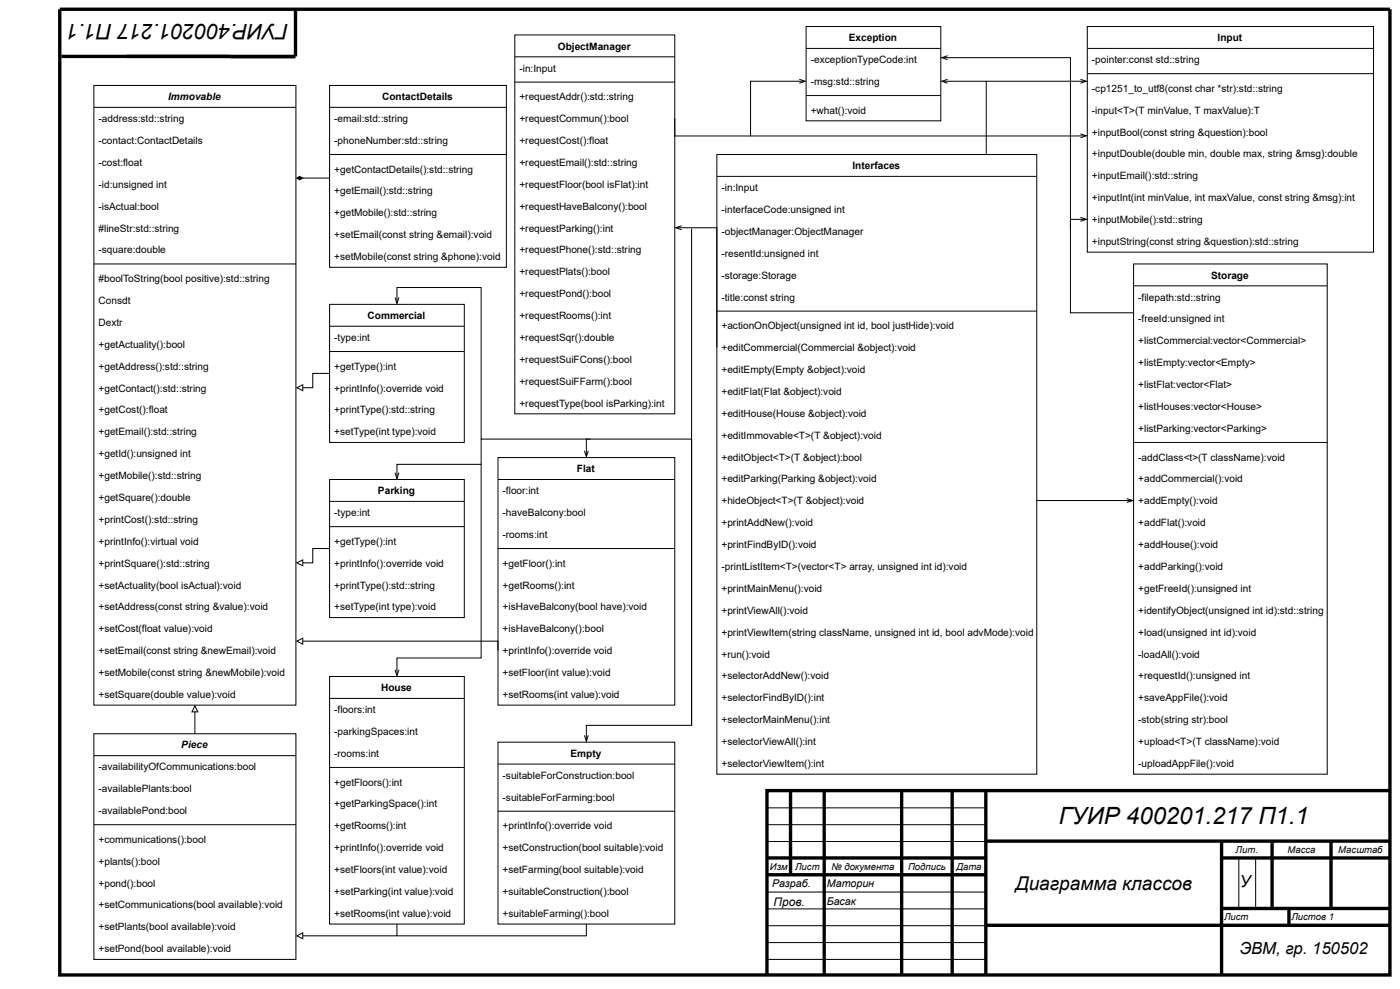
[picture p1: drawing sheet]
<svg xmlns="http://www.w3.org/2000/svg" width="422mm" height="298mm" viewBox="0 0 422 298" stroke-linecap="round" stroke-linejoin="round" font-family="sans-serif">
<defs><g id="words">
<text font-size="7.2" x="318.8" y="248.2">ГУИР 400201.217 П1.1</text>
<text font-size="6.4" x="86.9" y="7.4" transform="rotate(180 86.9 7.4)">ГУИР.400201.217 П1.1</text>
<text font-size="5.7" x="305.7" y="267.9">Диаграмма классов</text>
<g font-size="5">
<text x="373.3" y="267.2">У</text>
<text x="373.3" y="287.2">ЭВМ, гр. 150502</text>
</g>
<text font-size="3.6" x="232.9" y="272.8">Пров.</text>
<g font-size="3.2">
<text x="232.5" y="267.2">Разраб.</text>
<text x="248.9" y="267.2">Маторин</text>
<text x="248.9" y="272.5">Басак</text>
</g>
<g font-size="3">
<text x="168" y="15">ObjectManager</text>
<text x="255.6" y="12.4">Exception</text>
<text x="366.6" y="12.4">Input</text>
<text x="156.4" y="21.5">-in:Input</text>
<text x="244.1" y="19">-exceptionTypeCode:int</text>
<text x="328.8" y="19">-pointer:const std::string</text>
<text x="244.1" y="25.6">-msg:std::string</text>
<text x="328.8" y="27.6">-cp1251_to_utf8(const char *str):std::string</text>
<text x="50.6" y="30.2">Immovable</text>
<text x="115.1" y="30.2">ContactDetails</text>
<text x="156.4" y="30.2">+requestAddr():std::string</text>
<text x="244.1" y="34.2">+what():void</text>
<text x="328.8" y="34.2">-input&lt;T&gt;(T minValue, T maxValue):T</text>
<text x="29.7" y="36.8">-address:std::string</text>
<text x="100.6" y="36.8">-email:std::string</text>
<text x="156.4" y="36.8">+requestCommun():bool</text>
<text x="328.8" y="40.8">+inputBool(const string &amp;question):bool</text>
<text x="29.7" y="43.3">-contact:ContactDetails</text>
<text x="100.6" y="43.3">-phoneNumber:std::string</text>
<text x="156.4" y="43.3">+requestCost():float</text>
<text x="328.8" y="47.4">+inputDouble(double min, double max, string &amp;msg):double</text>
<text x="29.7" y="49.9">-cost:float</text>
<text x="100.6" y="52">+getContactDetails():std::string</text>
<text x="156.4" y="49.9">+requestEmail():std::string</text>
<text x="256.7" y="51">Interfaces</text>
<text x="328.8" y="54">+inputEmail():std::string</text>
<text x="29.7" y="56.5">-id:unsigned int</text>
<text x="100.6" y="58.6">+getEmail():std::string</text>
<text x="156.4" y="56.5">+requestFloor(bool isFlat):int</text>
<text x="217.2" y="57.5">-in:Input</text>
<text x="29.7" y="63.1">-isActual:bool</text>
<text x="100.6" y="65.1">+getMobile():std::string</text>
<text x="156.4" y="63.1">+requestHaveBalcony():bool</text>
<text x="217.2" y="64.1">-interfaceCode:unsigned int</text>
<text x="328.8" y="60.6">+inputInt(int minValue, int maxValue, const string &amp;msg):int</text>
<text x="29.7" y="69.7">#lineStr:std::string</text>
<text x="100.6" y="71.7">+setEmail(const string &amp;email):void</text>
<text x="156.4" y="69.7">+requestParking():int</text>
<text x="217.2" y="70.7">-objectManager:ObjectManager</text>
<text x="328.8" y="67.2">+inputMobile():std::string</text>
<text x="29.7" y="76.3">-square:double</text>
<text x="156.4" y="76.3">+requestPhone():std::string</text>
<text x="217.2" y="77.3">-resentId:unsigned int</text>
<text x="328.8" y="73.8">+inputString(const string &amp;question):std::string</text>
<text x="100.6" y="78.3">+setMobile(const string &amp;phone):void</text>
<text x="156.4" y="82.9">+requestPlats():bool</text>
<text x="217.2" y="83.9">-storage:Storage</text>
<text x="364.7" y="83.9">Storage</text>
<text x="29.7" y="84.9">#boolToString(bool positive):std::string</text>
<text x="156.4" y="89.5">+requestPond():bool</text>
<text x="29.7" y="91.5">Consdt</text>
<text x="217.2" y="90.5">-title:const string</text>
<text x="342.7" y="90.5">-filepath:std::string</text>
<text x="29.7" y="98.1">Dextr</text>
<text x="110.7" y="96.1">Commercial</text>
<text x="156.4" y="96.1">+requestRooms():int</text>
<text x="217.2" y="99.1">+actionOnObject(unsigned int id, bool justHide):void</text>
<text x="342.7" y="97.1">-freeId:unsigned int</text>
<text x="29.7" y="104.7">+getActuality():bool</text>
<text x="100.6" y="102.7">-type:int</text>
<text x="156.4" y="102.7">+requestSqr():double</text>
<text x="217.2" y="105.7">+editCommercial(Commercial &amp;object):void</text>
<text x="342.7" y="103.7">+listCommercial:vector&lt;Commercial&gt;</text>
<text x="29.7" y="111.3">+getAddress():std::string</text>
<text x="100.6" y="111.3">+getType():int</text>
<text x="156.4" y="109.3">+requestSuiFCons():bool</text>
<text x="217.2" y="112.3">+editEmpty(Empty &amp;object):void</text>
<text x="342.7" y="110.3">+listEmpty:vector&lt;Empty&gt;</text>
<text x="29.7" y="117.9">+getContact():std::string</text>
<text x="100.6" y="117.9">+printInfo():override void</text>
<text x="156.4" y="115.8">+requestSuiFFarm():bool</text>
<text x="217.2" y="118.9">+editFlat(Flat &amp;object):void</text>
<text x="342.7" y="116.9">+listFlat:vector&lt;Flat&gt;</text>
<text x="29.7" y="124.5">+getCost():float</text>
<text x="100.6" y="124.5">+printType():std::string</text>
<text x="156.4" y="122.4">+requestType(bool isParking):int</text>
<text x="217.2" y="125.5">+editHouse(House &amp;object):void</text>
<text x="342.7" y="123.5">+listHouses:vector&lt;House&gt;</text>
<text x="29.7" y="131.1">+getEmail():std::string</text>
<text x="100.6" y="131.1">+setType(int type):void</text>
<text x="342.7" y="130">+listParking:vector&lt;Parking&gt;</text>
<text x="29.7" y="137.7">+getId():unsigned int</text>
<text x="217.2" y="132.1">+editImmovable&lt;T&gt;(T &amp;object):void</text>
<text x="173.7" y="142.2">Flat</text>
<text x="217.2" y="138.7">+editObject&lt;T&gt;(T &amp;object):bool</text>
<text x="342.7" y="138.7">-addClass&lt;t&gt;(T className):void</text>
<text x="29.7" y="144.2">+getMobile():std::string</text>
<text x="113.8" y="148.8">Parking</text>
<text x="151.3" y="148.8">-floor:int</text>
<text x="217.2" y="145.3">+editParking(Parking &amp;object):void</text>
<text x="342.7" y="145.3">+addCommercial():void</text>
<text x="29.7" y="150.8">+getSquare():double</text>
<text x="100.6" y="155.4">-type:int</text>
<text x="151.3" y="155.4">-haveBalcony:bool</text>
<text x="217.2" y="151.8">+hideObject&lt;T&gt;(T &amp;object):void</text>
<text x="342.7" y="151.8">+addEmpty():void</text>
<text x="29.7" y="157.4">+printCost():std::string</text>
<text x="151.3" y="162">-rooms:int</text>
<text x="217.2" y="158.4">+printAddNew():void</text>
<text x="342.7" y="158.4">+addFlat():void</text>
<text x="29.7" y="164">+printInfo():virtual void</text>
<text x="100.6" y="164">+getType():int</text>
<text x="217.2" y="165">+printFindByID():void</text>
<text x="342.7" y="165">+addHouse():void</text>
<text x="29.7" y="170.6">+printSquare():std::string</text>
<text x="100.6" y="170.6">+printInfo():override void</text>
<text x="151.3" y="170.6">+getFloor():int</text>
<text x="217.2" y="171.6">-printListItem&lt;T&gt;(vector&lt;T&gt; array, unsigned int id):void</text>
<text x="342.7" y="171.6">+addParking():void</text>
<text x="29.7" y="177.2">+setActuality(bool isActual):void</text>
<text x="100.6" y="177.2">+printType():std::string</text>
<text x="151.3" y="177.2">+getRooms():int</text>
<text x="217.2" y="178.2">+printMainMenu():void</text>
<text x="342.7" y="178.2">+getFreeId():unsigned int</text>
<text x="29.7" y="183.8">+setAddress(const string &amp;value):void</text>
<text x="100.6" y="183.8">+setType(int type):void</text>
<text x="151.3" y="183.8">+isHaveBalcony(bool have):void</text>
<text x="217.2" y="184.8">+printViewAll():void</text>
<text x="342.7" y="184.8">+identifyObject(unsigned int id):std::string</text>
<text x="29.7" y="190.4">+setCost(float value):void</text>
<text x="151.3" y="190.4">+isHaveBalcony():bool</text>
<text x="217.2" y="191.4">+printViewItem(string className, unsigned int id, bool advMode):void</text>
<text x="342.7" y="191.4">+load(unsigned int id):void</text>
<text x="29.7" y="197">+setEmail(const string &amp;newEmail):void</text>
<text x="151.3" y="197">+printInfo():override void</text>
<text x="217.2" y="198">+run():void</text>
<text x="342.7" y="198">-loadAll():void</text>
<text x="29.7" y="203.6">+setMobile(const string &amp;newMobile):void</text>
<text x="151.3" y="203.6">+setFloor(int value):void</text>
<text x="114.7" y="208.1">House</text>
<text x="217.2" y="204.6">+selectorAddNew():void</text>
<text x="342.7" y="204.6">+requestId():unsigned int</text>
<text x="29.7" y="210.2">+setSquare(double value):void</text>
<text x="100.6" y="214.7">-floors:int</text>
<text x="151.3" y="210.2">+setRooms(int value):void</text>
<text x="217.2" y="211.2">+selectorFindByID():int</text>
<text x="342.7" y="211.2">+saveAppFile():void</text>
<text x="100.6" y="221.3">-parkingSpaces:int</text>
<text x="217.2" y="217.8">+selectorMainMenu():int</text>
<text x="342.7" y="217.8">-stob(string str):bool</text>
<text x="54.6" y="225.4">Piece</text>
<text x="100.6" y="227.9">-rooms:int</text>
<text x="171.8" y="227.9">Empty</text>
<text x="217.2" y="224.3">+selectorViewAll():int</text>
<text x="342.7" y="224.3">+upload&lt;T&gt;(T className):void</text>
<text x="29.7" y="232">-availabilityOfCommunications:bool</text>
<text x="217.2" y="230.9">+selectorViewItem():int</text>
<text x="342.7" y="230.9">-uploadAppFile():void</text>
<text x="29.7" y="238.5">-availablePlants:bool</text>
<text x="100.6" y="236.5">+getFloors():int</text>
<text x="151.3" y="234.5">-suitableForConstruction:bool</text>
<text x="29.7" y="245.1">-availablePond:bool</text>
<text x="100.6" y="243.1">+getParkingSpace():int</text>
<text x="151.3" y="241.1">-suitableForFarming:bool</text>
<text x="100.6" y="249.7">+getRooms():int</text>
<text x="151.3" y="249.7">+printInfo():override void</text>
<text x="29.7" y="253.8">+communications():bool</text>
<text x="100.6" y="256.3">+printInfo():override void</text>
<text x="151.3" y="256.3">+setConstruction(bool suitable):void</text>
<text x="29.7" y="260.3">+plants():bool</text>
<text x="100.6" y="262.9">+setFloors(int value):void</text>
<text x="151.3" y="262.9">+setFarming(bool suitable):void</text>
<text x="29.7" y="266.9">+pond():bool</text>
<text x="100.6" y="269.5">+setParking(int value):void</text>
<text x="151.3" y="269.5">+suitableConstruction():bool</text>
<text x="29.7" y="273.5">+setCommunications(bool available):void</text>
<text x="29.7" y="280.1">+setPlants(bool available):void</text>
<text x="100.6" y="276.1">+setRooms(int value):void</text>
<text x="151.3" y="276.1">+suitableFarming():bool</text>
<text x="29.7" y="286.7">+setPond(bool available):void</text>
</g>
<g font-size="2.9">
<text x="372.1" y="256.8">Лит.</text>
<text x="387.7" y="256.8">Масса</text>
<text x="403" y="256.8">Масштаб</text>
<text x="231.8" y="261.9">Изм</text>
<text x="239.4" y="261.9">Лист</text>
<text x="250.4" y="261.9">№ документа</text>
<text x="273.4" y="261.9">Подпись</text>
<text x="288" y="261.9">Дата</text>
<text x="368.6" y="277.1">Лист</text>
<text x="388.9" y="277.1">Листов 1</text>
</g>
</g></defs>
<g fill="none" stroke="#000" stroke-width="1" stroke-linecap="butt">
<path d="M18 2.8h400.5v290.8h-400.5zM89 3v14h-70.5M238 238v25.4M248.2 238v55.8M271.5 238v55.8M286.7 238v55.8M296.8 238v55.8M418.5 238h-187.6v55.8M230.9 258.3h65.9M296.8 253.2h121.5M367.8 253.2v40.6M367.8 258.3h50.5"/>
<path d="M383 253.2v20.3M400.8 253.2v20.3M230.9 263.4h65.9M296.8 278.6h121.5M367.8 273.5h50.5M388.1 273.5v5.1"/>
</g>
<g fill="none" stroke="#000" stroke-width=".3">
<path d="M69.3 17.4h19.6h-19.6M89.4 193l1.8-.8v1.7zM91.2 193h58.7v2.8M231.1 243.2h65.9M231.1 248.3h65.9M231.1 253.4h65.9M373 258.4v15.3M378.1 258.4v15.3M231.1 268.6h65.9M231.1 273.7h65.9M231.1 278.7h65.9M231.1 283.8h65.9"/>
<path d="M231.1 288.9h65.9"/>
</g>
<path d="M149.9 137.8h53.3v6.6h-53.3z" fill="#fff"/>
<path d="M149.9 144.4v-6.6h53.3v6.6M149.9 144.4v67.9h53.3v-67.9M149.9 144.4h53.3M149.9 165.2h53.3" fill="none" stroke="#000" stroke-width=".3"/>
<path d="M28.3 25.7h60.8v6.6h-60.8z" fill="#fff"/>
<path d="M28.3 32.3v-6.6h60.8v6.6M28.3 32.3v180h60.8v-180M28.3 32.3h60.8M89.4 53.6l.8-.5 .9 .5-.9 .5zM91.1 53.6h8.1M28.3 79.5h60.8" fill="none" stroke="#000" stroke-width=".3"/>
<path d="M89.4 53.6l.8-.5 .9 .5-.9 .5z" fill="#000"/>
<path d="M99.2 25.7h53.3v6.6h-53.3z" fill="#fff"/>
<path d="M99.2 32.3v-6.6h53.3v6.6M99.2 32.3v48.2h53.3v-48.2M99.2 32.3h53.3M99.2 46.5h53.3" fill="none" stroke="#000" stroke-width=".3"/>
<path d="M28.3 220.9h60.8v6.6h-60.8z" fill="#fff"/>
<path d="M28.3 227.5v-6.6h60.8v6.6M28.3 227.5v61.4h60.8v-61.4M28.3 227.5h60.8M28.3 248.3h60.8M176.6 278.2v3.6h-57.1" fill="none" stroke="#000" stroke-width=".3"/>
<path d="M149.9 223.5h53.3v6.6h-53.3z" fill="#fff"/>
<path d="M177.8 132.2h-32.9v7.6h-25.4v4M118.9 142.3l.6 1.8 .6-1.8M149.9 230.1v-6.6h53.3v6.6M149.9 230.1v48.1h53.3v-48.1M149.9 230.1h53.3M149.9 244.2h53.3M119.5 278.2v3.6h-28.3M89.4 281.8l1.8-.9v1.8z" fill="none" stroke="#000" stroke-width=".3"/>
<path d="M99.2 203.7h40.6v6.6h-40.6z" fill="#fff"/>
<path d="M89.4 169.5l1.8-.9v1.8zM99.2 165.2h-5v4.3h-3M58.7 212.6l.9 1.7h-1.8zM58.7 214.3v6.6M99.2 210.3v-6.6h40.6v6.6M99.2 210.3v67.9h40.6v-67.9M99.2 210.3h40.6M99.2 231.1h40.6" fill="none" stroke="#000" stroke-width=".3"/>
<path d="M99.2 144.4h40.6v6.6h-40.6z" fill="#fff"/>
<path d="M89.4 116.7l1.8-.9v1.8zM99.2 112.4h-5v4.3h-3M99.2 151v-6.6h40.6v6.6M99.2 151v34.9h40.6v-34.9M99.2 151h40.6M99.2 158.6h40.6" fill="none" stroke="#000" stroke-width=".3"/>
<path d="M99.2 91.6h40.6v6.6h-40.6z" fill="#fff"/>
<path d="M283.9 24.5h13.1v22M285.3 23.9l-1.7 .6 1.7 .6M99.2 98.2v-6.6h40.6v6.6M99.2 98.2v35h40.6v-35M99.2 98.2h40.6M99.2 105.8h40.6" fill="none" stroke="#000" stroke-width=".3"/>
<path d="M215.9 46.5h96.3v6.6h-96.3z" fill="#fff"/>
<path d="M240.7 23.9l1.7 .6-1.7 .6M242.2 24.5h-16.2v16.4h-22.8v-5.3M215.9 53.1v-6.6h96.3v6.6M215.9 53.1v180h96.3v-180M215.9 53.1h96.3M215.9 93.7h96.3" fill="none" stroke="#000" stroke-width=".3"/>
<path d="M155 10.5h48.2v6.6h-48.2z" fill="#fff"/>
<g fill="none" stroke="#000" stroke-width=".3">
<path d="M155 17.1v-6.6h48.2v6.6M155 17.1v107.5h48.2v-107.5M155 17.1h48.2M155 24.7h48.2M325.3 40.3l1.8 .6-1.7 .6M326.8 40.9h-100.8M203.7 68.6h12.2v36M205.2 68l-1.7 .6 1.7 .6M208.2 68.8v149.6h-31.6v4.5M118.9 89.6l.6 1.8 .6-1.8M119.5 91.1v-4.5h25.4v45.6M144.9 139.8v58.3h-25.4v5"/>
<path d="M176 135.7l.6 1.8 .6-1.8M176.6 137.2v-5h31.6v86.2M118.9 201.6l.6 1.8 .6-1.8M176 221.4l.6 1.8 .6-1.8"/>
</g>
<path d="M242.7 8h40.6v6.6h-40.6z" fill="#fff"/>
<path d="M242.7 14.6v-6.6h40.6v6.6M242.7 14.6v21.8h40.6v-21.8M242.7 14.6h40.6M242.7 28.8h40.6" fill="none" stroke="#000" stroke-width=".3"/>
<path d="M327.4 8h86.2v6.6h-86.2z" fill="#fff"/>
<path d="M327.4 14.6v-6.6h86.2v6.6M327.4 14.6v61.3h86.2v-61.3M327.4 14.6h86.2M327.4 22.2h86.2M325.3 65.4l1.8 .6-1.8 .6M326.8 66h-4.5v28.2h19" fill="none" stroke="#000" stroke-width=".3"/>
<path d="M341.3 79.5h58.3v6.6h-58.3z" fill="#fff"/>
<path d="M283.9 17.4h38.4v51.4M285.3 16.8l-1.7 .6 1.7 .6M297 24.5h29.8M325.3 23.9l1.8 .6-1.8 .6M341.3 86.1v-6.6h58.3v6.6M341.3 86.1v147h58.3v-147M341.3 86.1h58.3M341.3 133.2h58.3M312.2 150.7h28.6M339.3 150.1l1.8 .6-1.8 .6" fill="none" stroke="#000" stroke-width=".3"/>
<path d="M.4 .4h420.8v296.6h-420.8z" fill="none" stroke="#fff" stroke-width=".3"/>
<use href="#words"/>
</svg>
